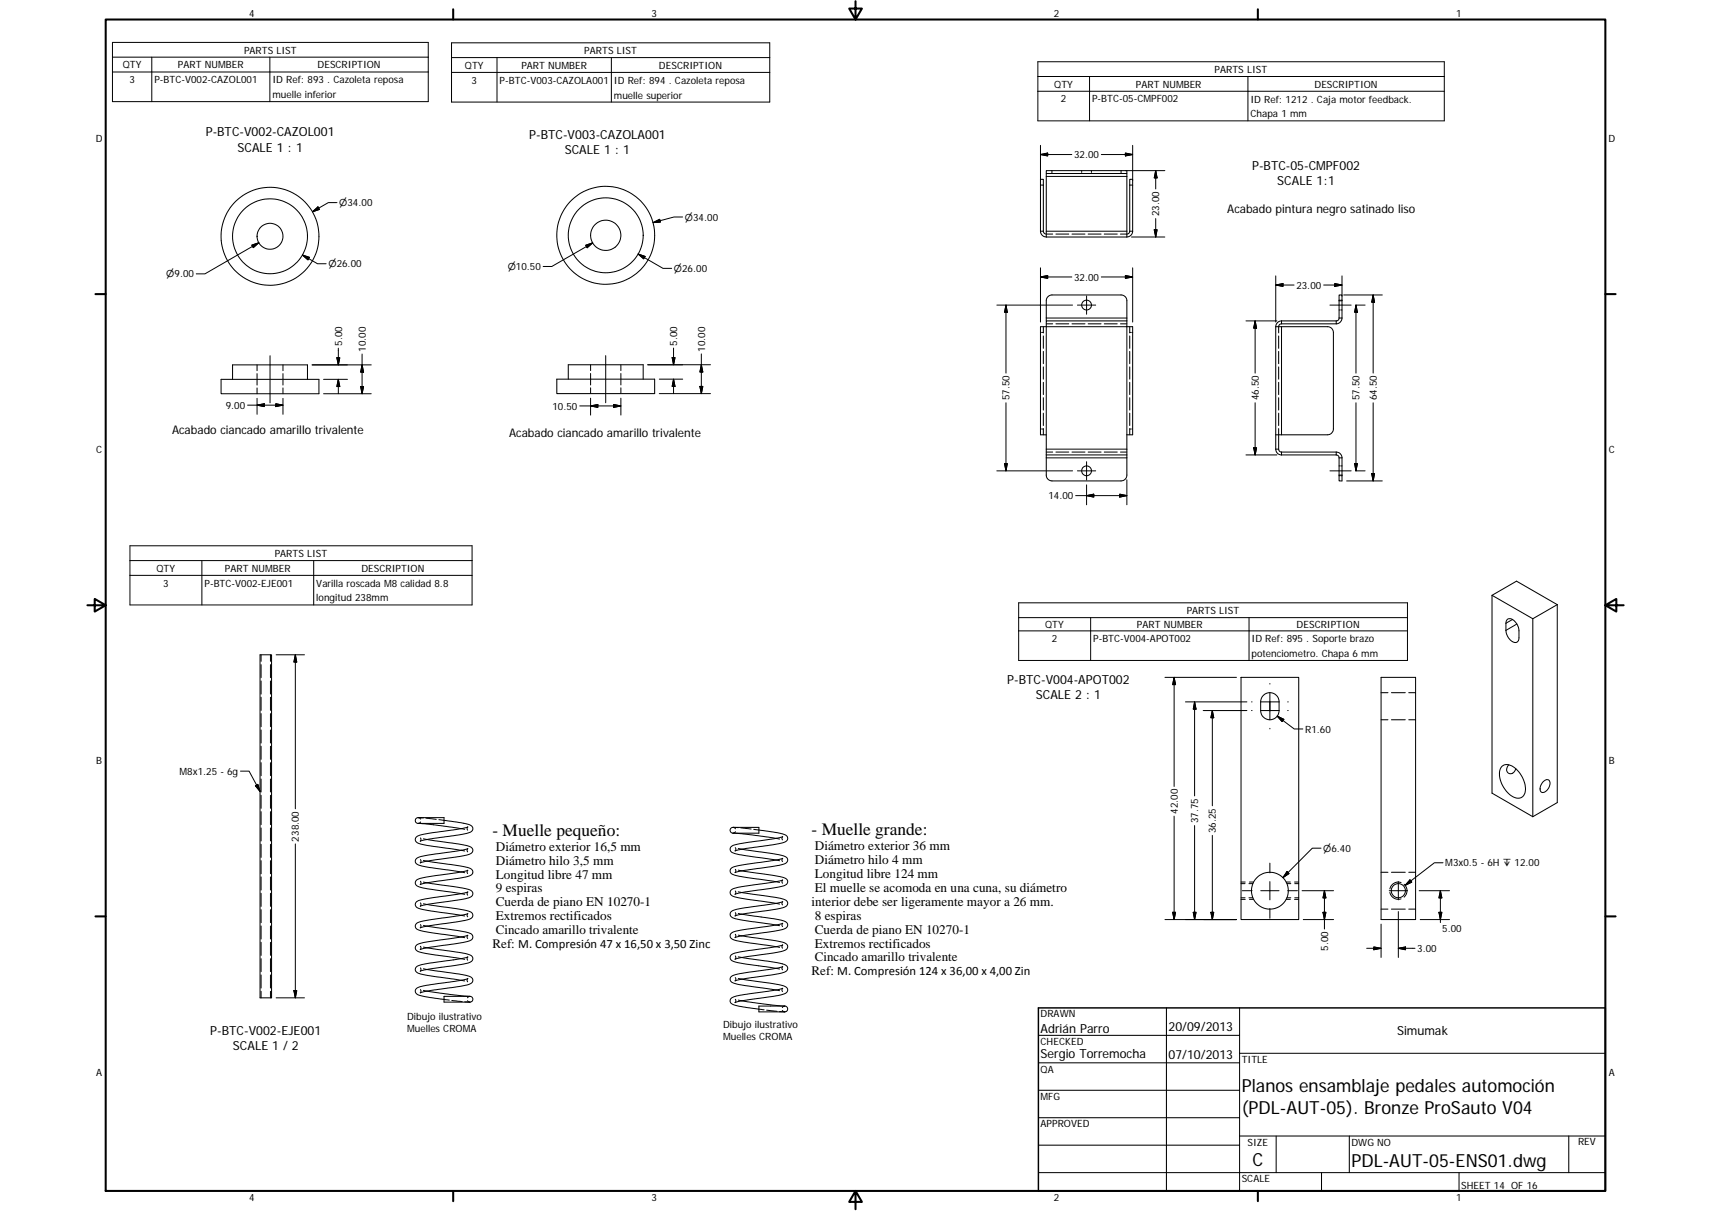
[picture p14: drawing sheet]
<svg xmlns="http://www.w3.org/2000/svg" width="594mm" height="420mm" viewBox="0 0 594 420" stroke-linecap="round" stroke-linejoin="round" font-family="sans-serif">
<defs><g id="words">
<g font-size="6.3">
<text x="431.1" y="379">Planos ensamblaje pedales automoción</text>
<text x="431.1" y="386.6">(PDL-AUT-05). Bronze ProSauto V04</text>
<text x="434.8" y="404.7">C</text>
<text x="469.2" y="404.8">PDL-AUT-05-ENS01.dwg</text>
</g>
<g font-size="6">
<text x="171" y="290">- Muelle pequeño:</text>
<text x="281.8" y="289.8">- Muelle grande:</text>
</g>
<g font-size="4.6">
<text x="172.2" y="300">Diámetro hilo 3,5 mm</text>
<text x="172.2" y="295.2">Diámetro exterior 16,5 mm</text>
<text x="282.9" y="299.9">Diámetro hilo 4 mm</text>
<text x="282.9" y="295">Diámetro exterior 36 mm</text>
<text x="172.1" y="304.8">Longitud libre 47 mm</text>
<text x="282.9" y="304.7">Longitud libre 124 mm</text>
<text x="172.2" y="309.6">9 espiras</text>
<text x="282.9" y="309.5">El muelle se acomoda en una cuna, su diámetro</text>
<text x="172.2" y="314.5">Cuerda de piano EN 10270-1</text>
<text x="281.8" y="314.3">interior debe ser ligeramente mayor a 26 mm.</text>
<text x="172.2" y="319.3">Extremos rectificados</text>
<text x="282.9" y="324">Cuerda de piano EN 10270-1</text>
<text x="282.9" y="319.2">8 espiras</text>
<text x="282.9" y="328.8">Extremos rectificados</text>
</g>
<g font-size="4.5">
<text x="171" y="328.8">Ref: M. Compresión 47 x 16,50 x 3,50 Zinc</text>
<text x="172.1" y="324">Cincado amarillo trivalente</text>
<text x="282.9" y="333.5">Cincado amarillo trivalente</text>
<text x="281.8" y="338.3">Ref: M. Compresión 124 x 36,00 x 4,00 Zin</text>
</g>
<g font-size="4.4">
<text x="71.4" y="47.3">P-BTC-V002-CAZOL001</text>
<text x="82.5" y="52.6">SCALE 1 : 1</text>
<text x="183.7" y="48.1">P-BTC-V003-CAZOLA001</text>
<text x="196.1" y="53.4">SCALE 1 : 1</text>
<text x="434.7" y="59">P-BTC-05-CMPF002</text>
<text x="443.5" y="64.2">SCALE 1:1</text>
<text x="349.7" y="237.3">P-BTC-V004-APOT002</text>
<text x="359.6" y="242.5">SCALE 2 : 1</text>
<text x="73" y="359.2">P-BTC-V002-EJE001</text>
<text x="361.3" y="358.4">Adrián Parro</text>
<text x="405.8" y="357.8">20/09/2013</text>
<text x="485.1" y="359.2">Simumak</text>
<text x="80.9" y="364.4">SCALE 1 / 2</text>
<text x="361.3" y="367.1">Sergio Torremocha</text>
<text x="405.8" y="367.3">07/10/2013</text>
</g>
<g font-size="4.1">
<text x="426.1" y="74">Acabado pintura negro satinado liso</text>
<text x="59.7" y="150.6">Acabado ciancado amarillo trivalente</text>
<text x="176.8" y="151.7">Acabado ciancado amarillo trivalente</text>
</g>
<g font-size="3.5">
<text x="86.6" y="5.8">4</text>
<text x="226.3" y="5.8">3</text>
<text x="365.9" y="5.8">2</text>
<text x="505.6" y="5.8">1</text>
<text x="42.6" y="23.7">QTY</text>
<text x="61.8" y="23.7">PART NUMBER</text>
<text x="84.7" y="18.6">PARTS LIST</text>
<text x="110.2" y="23.7">DESCRIPTION</text>
<text x="161.4" y="23.9">QTY</text>
<text x="181" y="23.9">PART NUMBER</text>
<text x="202.9" y="18.8">PARTS LIST</text>
<text x="228.8" y="23.9">DESCRIPTION</text>
<text x="44.9" y="28.9">3</text>
<text x="53.6" y="28.9">P-BTC-V002-CAZOL001</text>
<text x="94.6" y="28.9">ID Ref: 893 . Cazoleta reposa</text>
<text x="163.7" y="29">3</text>
<text x="173.5" y="29">P-BTC-V003-CAZOLA001</text>
<text x="213.2" y="29">ID Ref: 894 . Cazoleta reposa</text>
<text x="421.7" y="25.3">PARTS LIST</text>
<text x="94.6" y="34">muelle inferior</text>
<text x="213.2" y="34.2">muelle superior</text>
<text x="366" y="30.4">QTY</text>
<text x="368.4" y="35.6">2</text>
<text x="379.2" y="35.6">P-BTC-05-CMPF002</text>
<text x="394.4" y="30.4">PART NUMBER</text>
<text x="434.2" y="35.6">ID Ref: 1212 . Caja motor feedback.</text>
<text x="456.4" y="30.4">DESCRIPTION</text>
<text x="434.2" y="40.7">Chapa 1 mm</text>
<text x="33.2" y="49.4">D</text>
<text x="558.5" y="49.4">D</text>
<text x="372.9" y="54.9">32.00</text>
<text x="402.5" y="75.1" transform="rotate(-90 402.5 75.1)">23.00</text>
<text x="372.9" y="97.4">32.00</text>
<text x="450.1" y="100.2">23.00</text>
<text x="235.2" y="120" transform="rotate(-90 235.2 120)">5.00</text>
<text x="118.8" y="120" transform="rotate(-90 118.8 120)">5.00</text>
<text x="127" y="122" transform="rotate(-90 127 122)">10.00</text>
<text x="244.8" y="122" transform="rotate(-90 244.8 122)">10.00</text>
<text x="78.4" y="141.9">9.00</text>
<text x="191.8" y="142.1">10.50</text>
<text x="350.5" y="138.9" transform="rotate(-90 350.5 138.9)">57.50</text>
<text x="437.1" y="138.9" transform="rotate(-90 437.1 138.9)">46.50</text>
<text x="472.1" y="138.9" transform="rotate(-90 472.1 138.9)">57.50</text>
<text x="478" y="138.9" transform="rotate(-90 478 138.9)">64.50</text>
<text x="33.4" y="157.3">C</text>
<text x="558.6" y="157.3">C</text>
<text x="364" y="173.2">14.00</text>
<text x="95.4" y="193.2">PARTS LIST</text>
<text x="54.3" y="198.4">QTY</text>
<text x="56.7" y="203.5">3</text>
<text x="71" y="203.5">P-BTC-V002-EJE001</text>
<text x="78.1" y="198.3">PART NUMBER</text>
<text x="109.8" y="203.5">Varilla roscada M8 calidad 8.8</text>
<text x="125.5" y="198.4">DESCRIPTION</text>
<text x="109.8" y="208.7">longitud 238mm</text>
<text x="412" y="213">PARTS LIST</text>
<text x="362.9" y="217.9">QTY</text>
<text x="394.8" y="217.8">PART NUMBER</text>
<text x="450.2" y="217.9">DESCRIPTION</text>
<text x="365.2" y="222.7">2</text>
<text x="379.6" y="222.7">P-BTC-V004-APOT002</text>
<text x="434.6" y="222.8">ID Ref: 895 . Soporte brazo</text>
<text x="434.6" y="227.9">potenciometro. Chapa 6 mm</text>
<text x="453.2" y="254.2">R1.60</text>
<text x="33.4" y="265.2">B</text>
<text x="62.3" y="268.8">M8x1.25 - 6g</text>
<text x="558.6" y="265.2">B</text>
<text x="408.9" y="282.4" transform="rotate(-90 408.9 282.4)">42.00</text>
<text x="416" y="285.6" transform="rotate(-90 416 285.6)">37.75</text>
<text x="103.8" y="292" transform="rotate(-90 103.8 292)">238.00</text>
<text x="422.2" y="289" transform="rotate(-90 422.2 289)">36.25</text>
<text x="501.8" y="300.6">M3x0.5 - 6H ↧ 12.00</text>
<text x="500.8" y="323.5">5.00</text>
<text x="461.1" y="329.9" transform="rotate(-90 461.1 329.9)">5.00</text>
<text x="492.1" y="330.3">3.00</text>
<text x="361.3" y="353">DRAWN</text>
<text x="141.3" y="354">Dibujo ilustrativo</text>
<text x="141.3" y="358.2">Muelles CROMA</text>
<text x="251.1" y="356.6">Dibujo ilustrativo</text>
<text x="251.1" y="360.8">Muelles CROMA</text>
<text x="361.3" y="362.5">CHECKED</text>
<text x="431.1" y="368.7">TITLE</text>
<text x="33.4" y="373.2">A</text>
<text x="361.3" y="372.1">QA</text>
<text x="558.6" y="373.2">A</text>
<text x="361.3" y="381.6">MFG</text>
<text x="361.3" y="391.2">APPROVED</text>
<text x="433.2" y="397.5">SIZE</text>
<text x="469.2" y="397.5">DWG NO</text>
<text x="547.9" y="397.4">REV</text>
<text x="431.1" y="410.2">SCALE</text>
<text x="507.3" y="412.4">SHEET 14 OF 16</text>
<text x="86.6" y="416.7">4</text>
<text x="226.3" y="416.7">3</text>
<text x="365.9" y="416.7">2</text>
<text x="505.6" y="416.7">1</text>
</g>
<g font-size="3.3">
<text x="117.8" y="71.5">⌀34.00</text>
<text x="237.8" y="76.5">⌀34.00</text>
<text x="114" y="92.7">⌀26.00</text>
<text x="176.3" y="93.7">⌀10.50</text>
<text x="234" y="94.4">⌀26.00</text>
<text x="57.7" y="96.3">⌀9.00</text>
<text x="459.5" y="295.5">⌀6.40</text>
</g>
</g></defs>
<g fill="none" stroke="#000" stroke-width=".36">
<path d="M363.3 59.2h28v1h-28zM375.6 59.2v.3M375.6 59.9v.3M379 59.2v.3M379 59.9v.3M363.3 60.2v22M391.3 60.2v22M363.3 82.2h28M365.5 81.2h-2.5l-.7-.7v-18.3h-1v18a2.04 2.04 0 0 0 2 2M366.6 81.2h4.5M372.2 81.2h4.5M377.8 81.2h4.5"/>
<path d="M383.4 81.2h4.5M389 81.2h2.5l.7-.7 .1-18.3h1v18a2.08 2.08 0 0 1-2 2M362.3 113.3v2.2M362.3 116.6v4.3M363.3 112.4h2.2M363.3 111.3v-6.9a1.97 1.97 0 0 1 1.9-2.1h24a2.01 2.01 0 0 1 2.1 2.1v6.9M366.6 112.4h4.5M372.2 112.4h4.5M377.8 112.4h4.5M383.4 112.4h4.5M389 112.4h2.3M391.3 111.3v2h2v37.6h-2v6.9"/>
<path d="M391.3 111.3h-28v2h-2v37.6h2v6.9M392.3 113.3v2.2M392.3 116.6v4.3M442.9 113.3a2.08 2.08 0 0 1 2.1-2h19.4l.5-1v-8h1.1v8a2.04 2.04 0 0 1-2.1 2.1h-19.2l-.7 .7v2.4M442.9 113.3h18.1a2 2 0 0 1 2 2v33.5a2.08 2.08 0 0 1-2 2.1h-18.1M442.9 113.3v42.5a2.01 2.01 0 0 0 2.1 2l19.4 .1 .5 .5v.5v8h1.1v-8a2.04 2.04 0 0 0-2.1-2.1h-19.4l-.5-1v-7.1M444 116.6v4.3M464.9 107.5h.4M464.9 104.1h.4M465.6 107.5h.4M465.6 104.1h.4M76.8 131.6h33.9v5h-33.9z"/>
<path d="M80.7 131.6v-5h26.1v5M89.3 126.6v2M89.3 129.6v4M89.3 134.6v2M98.2 126.6v2M98.2 129.6v4M98.2 134.6v2M193.3 131.6h34v5h-34zM197.3 131.6v-5h26v5M205.1 126.6v2M205.1 129.6v4M205.1 134.6v2"/>
<path d="M215.6 126.6v2M215.6 129.6v4M215.6 134.6v2M362.3 121.9v4.3M362.3 127.3v4.3M362.3 132.7v4.2M362.3 138v4.3M392.3 121.9v4.3M392.3 127.3v4.3M392.3 132.7v4.2M392.3 138v4.3M444 121.9v4.3"/>
<path d="M444 127.3v4.3M444 132.7v4.2M444 138v4.3M362.3 143.3v4.3M362.3 148.7v2.2M363.3 156.8h2.2M363.3 157.8h28M363.3 157.8v7a2 2 0 0 0 1.9 2.1h24a2.01 2.01 0 0 0 2.1-2.1v-7M366.6 156.8h4.5M372.2 156.8h4.5M377.8 156.8h4.5M383.4 156.8h4.5"/>
<path d="M389 156.8h2.3M392.3 143.3v4.3M392.3 148.7v2.2M444 143.3v4.3M464.9 165.1h.4M464.9 161.6h.4M465.6 165.1h.4M465.6 161.6h.4M518 206.5l14.2 8.2M518 206.5v68.7l14.2 8.2M518 206.5l8.6-4.9 14.1 8.2M523.2 215.1a2.11 2.11 0 0 1 3.2 1.1l.9 1.9 .1 3.2a1.48 1.48 0 0 1-.9 1.6 1.48 1.48 0 0 1-1.8-.6 5.1 5.1 0 0 1-1.8-3.6v-2.5z"/>
<path d="M532.2 214.7v68.7M540.7 209.8l-8.5 4.9M540.7 209.8v68.7l-8.5 4.9M90.3 227.2h4v119h-4zM430.9 235h20v84h-20zM479.5 235h12v84h-12zM438.4 241.5a3.2 3.2 0 0 1 3.6-1 3.2 3.2 0 0 1 2.1 3v3a3.2 3.2 0 0 1-3.2 3.2 3.2 3.2 0 0 1-3.2-3.2v-3.4zM479.5 240.3h2.4M479.5 249.7h2.4M483.1 240.3h4.8M483.1 249.7h4.8M489.1 240.3h2.4"/>
<path d="M489.1 249.7h2.4M521.3 266a3.2 3.2 0 0 1 4.6 .4 9.2 9.2 0 0 1 3.5 8.9 2.68 2.68 0 0 1-4.4 1 9.1 9.1 0 0 1-4.1-9.6zM523.9 265.3a1.67 1.67 0 0 0-.8 1.8 1.67 1.67 0 0 0 1.4 1.4l1-.5 .8-1.3M535.9 271.1a1.26 1.26 0 0 1 1.8-.5 1.26 1.26 0 0 1 .4 1.8 2.77 2.77 0 0 1-2.9 2.5 2.67 2.67 0 0 1 .7-3.8zM145.2 283.7l1.8 .1M145.2 283.7h9v2h-9M145.2 283.7a1.01 1.01 0 0 0-1 1 1.01 1.01 0 0 0 1 1M145.2 283.7l.8 .5M145.2 285.7l5.9 .5 10.2 1.5M146 285.2l-.8 .5M147 298.5l8 1.3a24.6 24.6 0 0 1 8.8 1.8 1.35 1.35 0 0 1 .3 1.5 1.35 1.35 0 0 1-1.3 .9l-4 .8-10.6 1.5-2.3 .6 .3-.5-.2-.6M147 291l8 1.2a24.6 24.6 0 0 1 8.8 1.9 1.36 1.36 0 0 1 .3 1.5 1.36 1.36 0 0 1-1.3 .8l-3.3 .8-11.3 1.6-2.3 .6 .3-.5-.2-.7"/>
<path d="M147.9 283.9l3.6 .4M152.4 284.4l4.9 .7a12.7 12.7 0 0 1 6.6 1.7 1.47 1.47 0 0 1 0 1.5 1.47 1.47 0 0 1-1.4 .7l-13.7 2.1-2.9 .8 .3-.5-.2-.7M162.4 295.6l-.2-.7 .2-.5-1.5 .5-7.1 1.1a27.1 27.1 0 0 0-9.2 1.9 1.39 1.39 0 0 0-.3 1.5 1.39 1.39 0 0 0 1.4 .8l15.6 2.6M162.4 288l-.2-.6 .2-.5-2 .6-6.6 .9a27.1 27.1 0 0 0-9.2 2 1.39 1.39 0 0 0-.3 1.5 1.39 1.39 0 0 0 1.4 .8l15.6 2.6M254.5 287.1l.8 .5M254.5 289.1l6.5 .6 9.7 1.4M254.5 287.1h9v2h-9M254.5 287.1a1.01 1.01 0 0 0-1 1 1.01 1.01 0 0 0 1 1M254.5 287.1l1.8 .1M255.3 288.6l-.8 .5M256.3 294.4l8.7 1.3a23.2 23.2 0 0 1 8.1 1.8 1.46 1.46 0 0 1 .2 1.7 1.46 1.46 0 0 1-1.5 .7l-13.1 2-3.5 .8 .3-.5-.2-.6M257.2 287.2l3.6 .4"/>
<path d="M261.7 287.7l4.9 .7a14 14 0 0 1 6.7 1.7 1.5 1.5 0 0 1-1.5 2.3l-14.1 2.2-2.5 .6 .3-.5-.2-.6M271.7 298.9l-.2-.6 .3-.5-2.6 .6-6.8 1a27.2 27.2 0 0 0-8.5 1.8 1.41 1.41 0 0 0-.2 1.6 1.41 1.41 0 0 0 1.3 .8l15.7 2.6M271.7 291.4l-.2-.6 .3-.5-2.9 .7-5.8 .8a28.1 28.1 0 0 0-9.2 1.9 1.42 1.42 0 0 0-.2 1.6 1.42 1.42 0 0 0 1.3 .8l15.7 2.5M147 313.6l8.7 1.3a24.1 24.1 0 0 1 8.1 1.8 1.46 1.46 0 0 1 .2 1.6 1.46 1.46 0 0 1-1.5 .8l-14 2.2-2.6 .6 .3-.5-.2-.6M147 306l8 1.3a24.6 24.6 0 0 1 8.8 1.9 1.35 1.35 0 0 1 .3 1.4 1.35 1.35 0 0 1-1.3 .9l-2.7 .6-11 1.5-3.2 .8 .3-.5-.2-.6M162.4 318.1l-.2-.6 .2-.5-3.4 .8-6 .8a27.3 27.3 0 0 0-8.4 1.8 1.39 1.39 0 0 0-.3 1.6 1.39 1.39 0 0 0 1.4 .8l15.6 2.5M162.4 310.6l-.2-.6 .2-.5-3.4 .8-6 .8a26.6 26.6 0 0 0-8.4 1.8 1.41 1.41 0 0 0-.3 1.6 1.41 1.41 0 0 0 1.4 .8l15.6 2.5M162.4 303.1l-.2-.6 .2-.6-2.8 .7-5.8 .9a27.1 27.1 0 0 0-9.2 1.9 1.39 1.39 0 0 0-.3 1.6 1.39 1.39 0 0 0 1.4 .8l15.6 2.5M256.3 316.9l8 1.3a24.6 24.6 0 0 1 8.8 1.8 1.48 1.48 0 0 1 .2 1.7 1.48 1.48 0 0 1-1.5 .8l-12.8 1.9-3.8 .9 .3-.5-.2-.6M256.3 309.4l8 1.2a25.5 25.5 0 0 1 8.8 1.9 1.49 1.49 0 0 1 .2 1.7 1.49 1.49 0 0 1-1.5 .8l-13.7 2.1-2.9 .7 .3-.5-.2-.6M256.3 301.9l8.7 1.3a25.6 25.6 0 0 1 8.1 1.8 1.47 1.47 0 0 1 .2 1.7 1.47 1.47 0 0 1-1.5 .7l-13.1 2.1-3.5 .8 .3-.5-.2-.7M271.7 314l-.2-.6 .3-.6-2.4 .6-6.3 .9a27.1 27.1 0 0 0-9.2 2 1.42 1.42 0 0 0-.2 1.5 1.42 1.42 0 0 0 1.3 .9l15.7 2.5"/>
<path d="M271.7 306.5l-.2-.7 .3-.5-3.2 .8-5.5 .7a27.1 27.1 0 0 0-9.2 2 1.42 1.42 0 0 0-.2 1.5 1.42 1.42 0 0 0 1.3 .8l15.7 2.6M430.9 306.6h1.4M430.9 311.5h1.4M433.7 306.6h1.3M433.7 311.5h1.3M446.8 306.6h1.4M446.8 311.5h1.4M449.6 306.6h1.3M449.6 311.5h1.3M479.5 302.6h2.4M479.5 315.4h2.4M483.1 302.6h4.8"/>
<path d="M483.1 315.4h4.8M489.1 302.6h2.4M489.1 315.4h2.4M147 336.1l8 1.2a24.6 24.6 0 0 1 8.8 1.9 1.36 1.36 0 0 1 .3 1.5 1.36 1.36 0 0 1-1.3 .8l-3.3 .8-10.4 1.4-3.2 .8 .3-.5-.2-.7M147 328.6l8 1.2a25.5 25.5 0 0 1 8.8 1.9 1.37 1.37 0 0 1 .3 1.4 1.37 1.37 0 0 1-1.3 .9l-2.7 .6-11.3 1.7-2.9 .7 .3-.6-.2-.6M147 321.1l8.7 1.3a25.6 25.6 0 0 1 8.1 1.8 1.35 1.35 0 0 1 .3 1.4 1.35 1.35 0 0 1-1.3 .9l-4.6 .9-9.4 1.3-2.9 .7 .3-.5-.2-.6M162.4 333.1l-.2-.6 .2-.5-2.3 .6-6.3 .9a27.1 27.1 0 0 0-9.2 1.9 1.39 1.39 0 0 0-.3 1.6 1.39 1.39 0 0 0 1.4 .8l15.6 2.6M162.4 325.6l-.2-.6 .2-.5-3.1 .7-5.5 .8a27.1 27.1 0 0 0-9.2 1.9 1.41 1.41 0 0 0-.3 1.6 1.41 1.41 0 0 0 1.4 .8l15.6 2.6M256.3 339.5l8.7 1.3a22.7 22.7 0 0 1 8.1 1.8 1.46 1.46 0 0 1 .2 1.6 1.46 1.46 0 0 1-1.5 .8l-3.6 .7-10.4 1.5-2.6 .7 .3-.6-.2-.6M256.3 332l8 1.2a24.6 24.6 0 0 1 8.8 1.9 1.46 1.46 0 0 1 .2 1.6 1.46 1.46 0 0 1-1.5 .8l-14.5 2.3-2.1 .5 .3-.5-.2-.6M256.3 324.4l8 1.3a24.6 24.6 0 0 1 8.8 1.9 1.48 1.48 0 0 1 .2 1.6 1.48 1.48 0 0 1-1.5 .8l-14.5 2.3-2.1 .5 .3-.5-.2-.6M271.7 336.5l-.2-.6 .3-.5-2.9 .7-5.8 .8a26.2 26.2 0 0 0-9.2 1.9 1.39 1.39 0 0 0-.2 1.6 1.39 1.39 0 0 0 1.3 .8l15.7 2.5"/>
<path d="M271.7 329l-.2-.6 .3-.5-2.1 .5-6.6 1a27.1 27.1 0 0 0-9.2 1.9 1.4 1.4 0 0 0-.2 1.6 1.4 1.4 0 0 0 1.3 .8l15.7 2.5M271.7 321.5l-.2-.6 .3-.6-2.4 .7-6.3 .9a27.1 27.1 0 0 0-9.2 1.9 1.4 1.4 0 0 0-.2 1.5 1.4 1.4 0 0 0 1.3 .9l15.7 2.5M147 343.6l9.7 1.5 6.5 .6M156.9 347.1l3.6 .4M161.4 347.6l1.8 .1M162.3 347.2l.9 .5M162.4 340.6l-.2-.6 .2-.5-2.9 .7-8.4 1.2a14.2 14.2 0 0 0-6.6 1.7 1.45 1.45 0 0 0-.1 1.6 1.45 1.45 0 0 0 1.4 .7l10.2 1.6M163.2 345.7h-9v2h9M163.2 345.7a1 1 0 0 1 1 1 1 1 0 0 1-1 1M163.2 345.7l-.9 .5M256.3 347l9.1 1.4 7.1 .7M266.2 350.5l3.6 .4"/>
<path d="M270.7 351l1.8 .1M271.6 350.6l.9 .5M271.7 344l-.2-.6 .3-.5-3.5 .8-7.9 1.1a17.6 17.6 0 0 0-6.5 1.5 1.42 1.42 0 0 0-.2 1.7 1.42 1.42 0 0 0 1.4 .7l10.2 1.7M272.5 349.1l-.9 .5M272.5 349.1h-9v2h9M272.5 349.1a1.01 1.01 0 0 1 1 1 1.01 1.01 0 0 1-1 1M360.5 359.2h69.9M405 349.7v63.5M430.4 349.7v63.5M360.5 368.7h69.9M360.5 378.3h69.9M430.4 365.4h127"/>
<path d="M360.5 387.8h69.9M360.5 397.3h69.9M430.4 394.1h127M443.1 394.1v12.7M468.5 394.1v12.7M544.7 394.1v12.7M360.5 406.8h196.9M458.8 406.8v6.4M506.6 406.8v6.4"/>
<circle cx="93.7" cy="82" r="17"/>
<circle cx="93.8" cy="82" r="4.5"/>
<circle cx="93.8" cy="82" r="13"/>
<circle cx="210.3" cy="81.6" r="17"/>
<circle cx="210.3" cy="81.6" r="5.2"/>
<circle cx="210.3" cy="81.6" r="13"/>
<circle cx="377.3" cy="105.8" r="1.71"/>
<circle cx="377.3" cy="163.4" r="1.71"/>
<circle cx="440.9" cy="309" r="6.4"/>
<circle cx="485.5" cy="309" r="2.46"/>
</g>
<g fill="none" stroke="#000" stroke-width=".35">
<path d="M39 14.7h109.7v20.6h-109.7zM39 19.8h109.7M52.7 19.8v15.5M93.7 19.8v15.5M156.8 14.9h110.5v20.5h-110.5zM156.8 20h110.5M172.6 20v15.4M212.3 20v15.4M39 25h109.7M156.8 25.1h110.5M360.4 26.5h141.1M360.4 31.7h141.1"/>
<path d="M360.4 21.4h141.1v20.5h-141.1zM378.3 26.5v15.4M433.3 26.5v15.4M361.3 53.6l2.5-.5v1zM361.3 53.6h10.8M361.3 50.4v12.2M365.2 59.2v1M382.4 53.6h10.9M389.2 59.2v1M390.8 53.1l2.5 .5-2.5 .5zM390.9 59.2h13.5M393.3 50.4v12.2"/>
<path d="M401.3 59.2l.5 2.5h-1zM401.3 59.2v6.4M108.5 73.5l1.9-1.7 .5 .9zM117 70.3h-3l-5.5 3.2M226.8 77.2l2.2-1.1 .3 1zM237 75.3h-3l-7.2 1.9M361.3 64.2h1M363.3 61.2h28M392.3 64.2h1M400.8 79.7h1l-.5 2.5zM401.3 75.8v6.4M87.4 85l2.5-.8-2 1.7z"/>
<path d="M89.9 84.2l-18.7 10.8h-3.1M105 88.5l5.2 3h3M105 88.5l2.4 .8-.5 .9zM203.4 85.1l2.4-.8-1.9 1.7zM205.8 84.3l-14.2 8.2h-3M221.6 88.1l2.4 .9-.5 .8zM221.6 88.1l8.6 5h3M361.3 96.1l2.5-.5v1zM361.3 96.1h10.8M361.3 80.2h1M361.3 92.9v18.8M363.3 80.2h28"/>
<path d="M382.4 96.1h10.9M390.8 95.6l2.5 .5-2.5 .5zM392.3 80.2h1M392.9 82.2h11.5M393.3 92.9v18.8M442.9 98.9l2.6-.5v1zM442.9 98.9h6.4M442.9 95.7v16M459.6 98.9h6.4M463.4 98.4l2.6 .5-2.6 .5zM466 95.7v7M346.1 105.9h26.3"/>
<path d="M349.3 105.9v23.6M349.3 105.9l.5 2.4h-1zM361.3 115.3h.3M361.9 115.3h.4M363.3 110.3h28M374.1 105.9h6.3M377.3 102.7v6.3M392.3 115.3h.3M392.9 115.3h.4M432.6 111.3h10.8M435.8 111.3l.5 2.6h-1zM435.8 111.3v18.2"/>
<path d="M445 111.3v1.1M445 113.3v37.6M461.8 105.9h7.3M463.9 111.3v1.1M464.9 110.3h1.1M464.9 104.4h1.1M466.5 102.3h13.4M470.7 105.9h3.3M470.8 105.9l.5 2.4h-1zM470.8 105.9v23.6M476.8 102.3v27.2M476.8 102.3l.5 2.6h-1z"/>
<path d="M89.3 138.2v5.5M93.8 123.4v16.4M98.2 138.2v5.5M112.3 131.6h8.3M112.3 136.6h16.6M117 124.1h1l-.5 2.5zM117.5 120.8v5.8M117.5 131.6v5M117.5 131.6l.5 2.5h-1zM125.2 134.1h1l-.5 2.5zM125.7 122.8v13.8M125.7 126.6l.5 2.5h-1z"/>
<path d="M128.9 126.6h-20.5M205.1 138.2v5.8M210.3 123.4v16.3M215.6 138.2v5.8M228.9 136.6h17.8M228.9 131.6h8.1M233.4 124.1h1l-.5 2.5zM233.9 120.8v5.8M233.9 131.6v5M233.9 131.6l.5 2.5h-1zM243 134.1h1l-.5 2.5zM243.5 126.6l.5 2.5h-1z"/>
<path d="M243.5 122.8v13.8M246.7 126.6h-21.8M349.3 139.7v23.7M435.8 139.7v18.1M470.8 139.7v23.7M476.8 139.7v27.2M86 140.6h12.2M89.3 140.6l2.5-.5v1zM95.8 140.1l2.4 .5-2.4 .5zM201.3 140.8h14.3M205.1 140.8l2.5-.5v1.1zM213.1 140.3l2.5 .5-2.5 .6z"/>
<path d="M361.3 148.8h.3M361.9 148.8h.4M363.3 158.9h28M363.3 155.8h28M363.3 150.9v-37.6h28v37.6M392.3 148.8h.3M392.9 148.8h.4M432.6 157.8h10.8M435.3 155.4h1l-.5 2.4zM442.9 155.8h1.1M445 156.8v1M463.9 156.8v1"/>
<path d="M464.9 158.9h1.1M346.1 163.4h26.3M348.8 160.8h1l-.5 2.6zM373.5 172h17.8M374.1 163.4h6.3M377.3 160.2v6.3M377.3 168.2v6.9M377.3 172l2.5-.6v1.1zM388.8 171.5l2.5 .5-2.5 .5zM391.3 166.5v8.6M461.8 163.4h7.3M464.9 164.8h1.1"/>
<path d="M467.6 166.9h12.3M470.3 160.8h1l-.5 2.6zM470.7 163.4h3.3M476.3 164.3h1l-.5 2.6zM45.1 189.4h118.8v20.5h-118.8zM45.1 194.5h118.8M45.1 199.6h118.8M70.1 194.5v15.4M108.9 194.5v15.4M353.7 209.1h135v20.1h-135zM353.7 214.3h135M353.7 218.9h135"/>
<path d="M378.7 214.3v14.9M433.7 214.3v14.9M525.1 214.9l-2.2 1.3M526.7 216.5l-3.8 2.2M90.7 227.2v2.2M90.7 230.6v4.5M90.7 236.3v4.5M93.9 227.2v2.2M93.9 230.6v4.5M93.9 236.3v4.5M95.9 227.2h9.8M102.5 227.2v53.4"/>
<path d="M102.5 227.2l.5 2.5h-1zM404.5 235h24.8M407.7 235v37.9M407.7 235l.5 2.5h-1zM440.9 237.2v.1M90.7 241.9v4.6M90.7 247.6v4.5M90.7 253.3v4.5M90.7 258.9v4.6M93.9 241.9v4.6M93.9 247.6v4.5M93.9 253.3v4.5"/>
<path d="M93.9 258.9v4.6M411.6 243.5h21.3M414.8 243.5v32.6M414.8 243.5l.5 2.5h-1zM417.8 246.5h15.1M420.9 246.5v33.1M420.9 246.5l.5 2.5h-1zM434.5 246.5h.2M434.5 243.5h.2M437.7 246.5h6.4M437.7 243.5h6.4M440.9 240.3v9.4"/>
<path d="M440.9 252.7v.2M443.5 248.5l5.9 4.4h3M443.5 248.5l2.3 1.1-.7 .8zM447.1 246.5h.2M447.1 243.5h.2M83.5 267.5h3l3.8 7.1M88.7 272.6l.8-.5 .8 2.5zM90.7 264.6v4.5M90.7 270.3v4.5M90.7 275.9v4.6M93.9 264.6v4.5M93.9 270.3v4.5"/>
<path d="M93.9 275.9v4.6M90.7 281.6v4.5M90.7 287.3v4.5M90.7 292.9v4.6M90.7 298.6v4.5M93.9 281.6v4.5M93.9 287.3v4.5M93.9 292.9v4.6M93.9 298.6v4.5M102.5 292.8v53.4M407.7 283.2v35.8M414.8 286.4v32.6"/>
<path d="M420.9 289.8v29.2M440.9 299.5v3.4M458.7 294.3h-3.1l-10.2 10.2M501 299.3h-3l-10.1 7.9M90.7 304.2v4.6M90.7 309.9v4.6M90.7 315.6v4.5M93.9 304.2v4.6M93.9 309.9v4.6M93.9 315.6v4.5M404.5 319h24.8M407.2 316.5h1l-.5 2.5z"/>
<path d="M414.3 316.5h1l-.5 2.5zM420.4 316.5h1l-.5 2.5zM430.9 312h1.5M430.9 306h1.5M431.3 309h3.4M433.8 312h1.4M433.8 306h1.4M437.7 309h6.4M440.9 305.9v6.3M440.9 315.2v3.4M446.6 306h1.4M446.6 312h1.4"/>
<path d="M446.9 302.4l.7 .7-2.2 1.4zM447.1 309h3.4M449.5 306h1.4M449.5 312h1.4M452.1 309h10.9M452.5 319h10.5M459.4 316.5h1l-.5 2.5zM459.9 309v13.3M459.9 309l.5 2.5h-1zM482.3 309h6.4M482.6 309.6a3 3 0 0 0 3.9 2.3M485.5 316.3v15.9"/>
<path d="M485.5 305.9v6.3M486.5 306.2a3 3 0 0 0-3.9 2.2M487.5 306.8a3 3 0 0 1 0 4.5M489.6 305.3l.6 .8-2.3 1.1zM492.8 309h10.5M493.1 319h10.2M499.6 316.5h1l-.5 2.5zM500.1 309v11.1M500.1 309l.5 2.5h-1zM90.7 321.3v4.5M90.7 326.9v4.6M90.7 332.6v4.5"/>
<path d="M90.7 338.3v4.5M93.9 321.3v4.5M93.9 326.9v4.6M93.9 332.6v4.5M93.9 338.3v4.5M474.5 329h5M477 328.5l2.5 .5-2.5 .5zM479.5 320.6v11.6M485.5 329l2.5-.5v1zM485.5 329h5.8M90.7 343.9v2.3M93.9 343.9v2.3"/>
<path d="M95.9 346.2h9.8M102 343.7h1l-.5 2.5z"/>
</g>
<g fill="none" stroke="#000" stroke-width=".71">
<path d="M36.7 6.8h520.7v406.4h-520.7zM157.3 3.2v3.6M297 .4v6.4l-2.2-3.8h4.5l-2.3 3.8M436.7 3.2v3.6M33.1 102h3.6M557.4 102h3.6M30.3 210h6.4l-3.8-2.2v4.4l3.8-2.2M557.4 210l3.8 2.2v-4.4l-3.8 2.2h6.3M33.1 317.9h3.6M557.4 317.9h3.6M157.3 413.2v3.6M297 413.2l2.3 3.8h-4.5l2.2-3.8v6.3"/>
<path d="M436.7 413.2v3.6"/>
</g>
<path d="M360.5 349.7h196.9v63.5h-196.9z" fill="none" stroke="#000" stroke-width=".51"/>
<g fill="#000" stroke="#000" stroke-width=".35">
<path d="M361.3 53.6l2.5-.5v1zM390.8 53.1l2.5 .5-2.5 .5zM108.5 73.5l1.9-1.7 .5 .9zM226.8 77.2l2.2-1.1 .3 1zM400.8 79.7h1l-.5 2.5zM401.3 59.2l.5 2.5h-1zM87.4 85l2.5-.8-2 1.7zM105 88.5l2.4 .8-.5 .9zM203.4 85.1l2.4-.8-1.9 1.7zM221.6 88.1l2.4 .9-.5 .8zM361.3 96.1l2.5-.5v1zM390.8 95.6l2.5 .5-2.5 .5z"/>
<path d="M442.9 98.9l2.6-.5v1zM463.4 98.4l2.6 .5-2.6 .5zM349.3 105.9l.5 2.4h-1zM435.8 111.3l.5 2.6h-1zM470.8 105.9l.5 2.4h-1zM476.8 102.3l.5 2.6h-1zM117 124.1h1l-.5 2.5zM117.5 131.6l.5 2.5h-1zM125.2 134.1h1l-.5 2.5zM125.7 126.6l.5 2.5h-1zM233.4 124.1h1l-.5 2.5zM233.9 131.6l.5 2.5h-1z"/>
<path d="M243 134.1h1l-.5 2.5zM243.5 126.6l.5 2.5h-1zM89.3 140.6l2.5-.5v1zM95.8 140.1l2.4 .5-2.4 .5zM205.1 140.8l2.5-.5v1.1zM213.1 140.3l2.5 .5-2.5 .6zM435.3 155.4h1l-.5 2.4zM348.8 160.8h1l-.5 2.6zM377.3 172l2.5-.6v1.1zM388.8 171.5l2.5 .5-2.5 .5zM470.3 160.8h1l-.5 2.6zM476.3 164.3h1l-.5 2.6z"/>
<path d="M102.5 227.2l.5 2.5h-1zM407.7 235l.5 2.5h-1zM414.8 243.5l.5 2.5h-1zM420.9 246.5l.5 2.5h-1zM443.5 248.5l2.3 1.1-.7 .8zM88.7 272.6l.8-.5 .8 2.5zM407.2 316.5h1l-.5 2.5zM414.3 316.5h1l-.5 2.5zM420.4 316.5h1l-.5 2.5zM446.9 302.4l.7 .7-2.2 1.4zM459.4 316.5h1l-.5 2.5zM459.9 309l.5 2.5h-1z"/>
<path d="M489.6 305.3l.6 .8-2.3 1.1zM499.6 316.5h1l-.5 2.5zM500.1 309l.5 2.5h-1zM477 328.5l2.5 .5-2.5 .5zM485.5 329l2.5-.5v1zM102 343.7h1l-.5 2.5z"/>
</g>
<use href="#words"/>
</svg>
